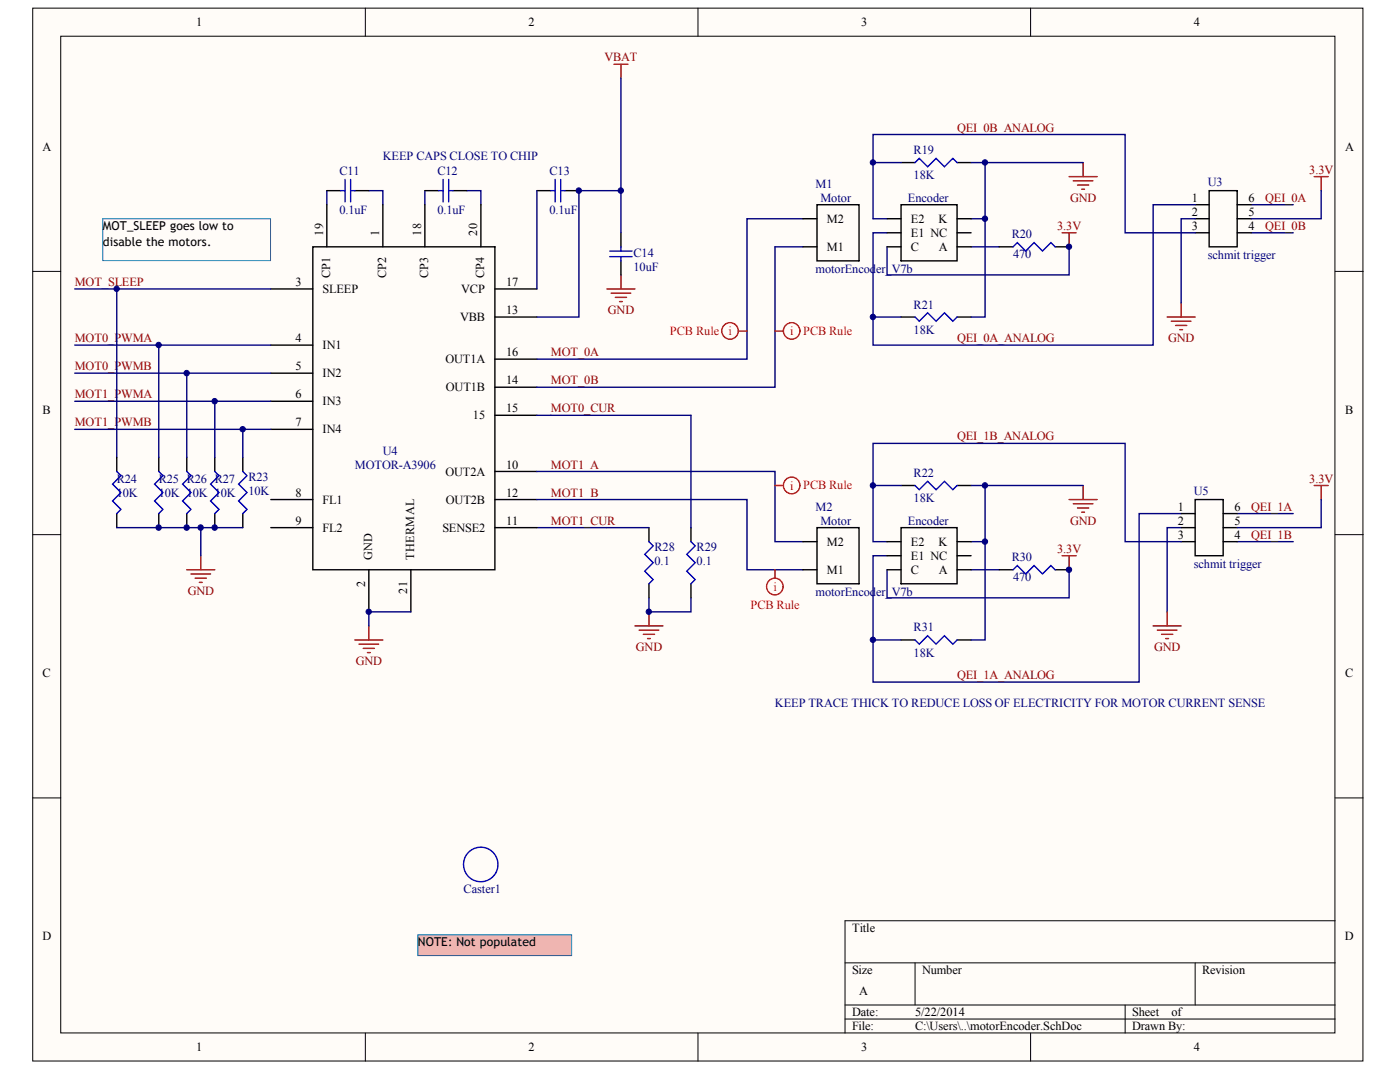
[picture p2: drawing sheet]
<svg xmlns="http://www.w3.org/2000/svg" width="271mm" height="207mm" viewBox="0 0 271 207" stroke-linecap="round" stroke-linejoin="round" font-family="sans-serif">
<defs><g id="words">
<g font-size="2.4">
<text x="37.9" y="5.1">1</text>
<text x="102.3" y="5.1">2</text>
<text x="166.7" y="5.1">3</text>
<text x="231" y="5.1">4</text>
<text x="8.2" y="29.1">A</text>
<text x="260.3" y="29.1">A</text>
<text x="230.6" y="39">1</text>
<text x="230.6" y="41.7">2</text>
<text x="241.6" y="41.7">5</text>
<text x="241.6" y="39">6</text>
<text x="19.9" y="44.5">MOT_SLEEP goes low to</text>
<text x="19.9" y="47.5">disable the motors.</text>
<text x="62.5" y="45.6" transform="rotate(-90 62.5 45.6)">19</text>
<text x="73.4" y="45.6" transform="rotate(-90 73.4 45.6)">1</text>
<text x="81.5" y="45.6" transform="rotate(-90 81.5 45.6)">18</text>
<text x="92.3" y="45.6" transform="rotate(-90 92.3 45.6)">20</text>
<text x="160" y="43.1">M2</text>
<text x="176.3" y="45.8">E1 NC</text>
<text x="176.3" y="43.1">E2</text>
<text x="181.6" y="43.1">K</text>
<text x="230.6" y="44.5">3</text>
<text x="241.6" y="44.5">4</text>
<text x="63.9" y="53.8" transform="rotate(-90 63.9 53.8)">CP1</text>
<text x="74.7" y="53.8" transform="rotate(-90 74.7 53.8)">CP2</text>
<text x="82.9" y="53.8" transform="rotate(-90 82.9 53.8)">CP3</text>
<text x="93.7" y="53.8" transform="rotate(-90 93.7 53.8)">CP4</text>
<text x="160" y="48.5">M1</text>
<text x="176.3" y="48.5">C</text>
<text x="181.7" y="48.5">A</text>
<text x="57.2" y="55.3">3</text>
<text x="62.4" y="56.7">SLEEP</text>
<text x="89.3" y="56.7">VCP</text>
<text x="97.9" y="55.3">17</text>
<text x="89.1" y="62.1">VBB</text>
<text x="97.9" y="60.7">13</text>
<text x="57.2" y="66.2">4</text>
<text x="57.2" y="71.6">5</text>
<text x="62.4" y="67.5">IN1</text>
<text x="86.2" y="70.2">OUT1A</text>
<text x="97.9" y="68.9">16</text>
<text x="57.2" y="77">6</text>
<text x="62.4" y="73">IN2</text>
<text x="86.3" y="75.7">OUT1B</text>
<text x="97.9" y="74.3">14</text>
<text x="8.3" y="80">B</text>
<text x="57.2" y="82.5">7</text>
<text x="62.4" y="78.4">IN3</text>
<text x="62.4" y="83.8">IN4</text>
<text x="91.5" y="81.1">15</text>
<text x="97.9" y="79.7">15</text>
<text x="260.3" y="80">B</text>
<text x="86.2" y="92">OUT2A</text>
<text x="97.9" y="90.6">10</text>
<text x="57.2" y="96">8</text>
<text x="57.2" y="101.5">9</text>
<text x="62.4" y="97.4">FL1</text>
<text x="86.3" y="97.4">OUT2B</text>
<text x="97.9" y="101.5">11</text>
<text x="97.9" y="96">12</text>
<text x="227.9" y="98.7">1</text>
<text x="227.9" y="101.5">2</text>
<text x="238.9" y="101.5">5</text>
<text x="238.9" y="98.7">6</text>
<text x="62.4" y="102.8">FL2</text>
<text x="85.6" y="102.8">SENSE2</text>
<text x="160" y="105.5">M2</text>
<text x="176.3" y="105.5">E2</text>
<text x="181.6" y="105.5">K</text>
<text x="227.9" y="104.2">3</text>
<text x="238.9" y="104.2">4</text>
<text x="70.7" y="113.6" transform="rotate(-90 70.7 113.6)">2</text>
<text x="72" y="108.3" transform="rotate(-90 72 108.3)">GND</text>
<text x="80.2" y="108.3" transform="rotate(-90 80.2 108.3)">THERMAL</text>
<text x="160" y="111">M1</text>
<text x="176.3" y="111">C</text>
<text x="176.3" y="108.2">E1 NC</text>
<text x="181.7" y="111">A</text>
<text x="78.8" y="114.8" transform="rotate(-90 78.8 114.8)">21</text>
<text x="8.3" y="130.9">C</text>
<text x="260.3" y="130.9">C</text>
<text x="8.2" y="181.8">D</text>
<text x="80.9" y="183">NOTE: Not populated</text>
<text x="164.9" y="180.2">Title</text>
<text x="260.3" y="181.8">D</text>
<text x="164.9" y="188.3">Size</text>
<text x="178.4" y="188.3">Number</text>
<text x="232.6" y="188.3">Revision</text>
<text x="164.9" y="196.4">Date:</text>
<text x="166.2" y="192.4">A</text>
<text x="177.1" y="196.4">5/22/2014</text>
<text x="219.1" y="196.4">Sheet</text>
<text x="226.7" y="196.4">of</text>
<text x="37.9" y="203.3">1</text>
<text x="102.3" y="203.3">2</text>
<text x="164.9" y="199.2">File:</text>
<text x="166.7" y="203.3">3</text>
<text x="177.1" y="199.2">C:\Users\..\motorEncoder.SchDoc</text>
<text x="219.1" y="199.2">Drawn By:</text>
<text x="231" y="203.3">4</text>
</g>
<g font-size="2.4" fill="#800000">
<text x="117" y="11.9">VBAT</text>
<text x="185.2" y="25.4">QEI_0B_ANALOG</text>
<text x="253.4" y="33.6">3.3V</text>
<text x="207.1" y="39">GND</text>
<text x="244.8" y="39">QEI_0A</text>
<text x="204.6" y="44.5">3.3V</text>
<text x="244.8" y="44.5">QEI_0B</text>
<text x="14.5" y="55.3">MOT_SLEEP</text>
<text x="117.6" y="60.7">GND</text>
<text x="14.5" y="66.2">MOT0_PWMA</text>
<text x="14.5" y="71.6">MOT0_PWMB</text>
<text x="106.6" y="68.9">MOT_0A</text>
<text x="185.2" y="66.2">QEI_0A_ANALOG</text>
<text x="226.1" y="66.1">GND</text>
<text x="14.5" y="77">MOT1_PWMA</text>
<text x="106.6" y="74.3">MOT_0B</text>
<text x="14.5" y="82.5">MOT1_PWMB</text>
<text x="106.6" y="79.7">MOT0_CUR</text>
<text x="185.2" y="85.2">QEI_1B_ANALOG</text>
<text x="106.6" y="90.6">MOT1_A</text>
<text x="253.4" y="93.3">3.3V</text>
<text x="106.6" y="101.5">MOT1_CUR</text>
<text x="106.6" y="96">MOT1_B</text>
<text x="207.1" y="101.4">GND</text>
<text x="242.1" y="98.7">QEI_1A</text>
<text x="204.6" y="106.9">3.3V</text>
<text x="242.1" y="104.2">QEI_1B</text>
<text x="36.3" y="115">GND</text>
<text x="123.1" y="125.9">GND</text>
<text x="223.3" y="125.9">GND</text>
<text x="68.9" y="128.6">GND</text>
<text x="185.2" y="131.3">QEI_1A_ANALOG</text>
</g>
<g font-size="2.4" fill="#000080">
<text x="176.8" y="29.8">R19</text>
<text x="65.7" y="33.9">C11</text>
<text x="74.1" y="30.9">KEEP CAPS CLOSE TO CHIP</text>
<text x="84.7" y="33.9">C12</text>
<text x="106.3" y="33.9">C13</text>
<text x="176.8" y="34.7">18K</text>
<text x="65.7" y="41.5">0.1uF</text>
<text x="84.7" y="41.5">0.1uF</text>
<text x="106.3" y="41.5">0.1uF</text>
<text x="157.8" y="36.3">M1</text>
<text x="158.8" y="39">Motor</text>
<text x="175.7" y="39">Encoder</text>
<text x="233.7" y="36">U3</text>
<text x="195.8" y="46.1">R20</text>
<text x="122.6" y="52.3">10uF</text>
<text x="122.6" y="49.6">C14</text>
<text x="157.8" y="52.9">motorEncod</text>
<text x="169.5" y="52.9">er_V7b</text>
<text x="196.1" y="49.9">470</text>
<text x="233.7" y="50.2">schmit trigger</text>
<text x="176.8" y="59.7">R21</text>
<text x="176.8" y="64.5">18K</text>
<text x="74.1" y="87.9">U4</text>
<text x="22.6" y="93.3">R24</text>
<text x="30.7" y="93.3">R25 R26 R27</text>
<text x="48.1" y="95.8">10K</text>
<text x="48.1" y="93">R23</text>
<text x="68.7" y="90.6">MOTOR-A3906</text>
<text x="176.8" y="92.2">R22</text>
<text x="231" y="95.8">U5</text>
<text x="22.6" y="96">10K</text>
<text x="30.7" y="96">10K 10K 10K</text>
<text x="157.8" y="98.7">M2</text>
<text x="158.8" y="101.5">Motor</text>
<text x="175.7" y="101.5">Encoder</text>
<text x="176.8" y="97.1">18K</text>
<text x="126.7" y="106.6">R28</text>
<text x="134.8" y="106.6">R29</text>
<text x="126.7" y="109.3">0.1</text>
<text x="134.8" y="109.3">0.1</text>
<text x="195.8" y="108.5">R30</text>
<text x="196.1" y="112.3">470</text>
<text x="231" y="109.9">schmit trigger</text>
<text x="157.8" y="115.3">motorEncod</text>
<text x="169.5" y="115.3">er_V7b</text>
<text x="176.8" y="122.1">R31</text>
<text x="176.8" y="127">18K</text>
<text x="150" y="136.8">KEEP TRACE THICK TO REDUCE LOSS OF ELECTRICITY FOR MOTOR CURRENT SENSE</text>
<text x="89.7" y="172.7">Caster1</text>
</g>
<g font-size="2.4" fill="#f00">
<text x="129.7" y="64.8">PCB Rule</text>
<text x="141" y="64.8">i</text>
<text x="152.9" y="64.8">i</text>
<text x="155.4" y="64.8">PCB Rule</text>
<text x="152.9" y="94.7">i</text>
<text x="155.4" y="94.6">PCB Rule</text>
<text x="145.2" y="117.7">PCB Rule</text>
<text x="149.7" y="114.2">i</text>
</g>
</g></defs>
<g fill="#fffcf8" stroke="#000" stroke-width=".19">
<path d="M6.3 1.6h257.5v203.6h-257.5z"/>
<path d="M11.8 7h246.5v192.7h-246.5z"/>
</g>
<g fill="none" stroke="#000" stroke-width=".19">
<path d="M70.7 1.6v5.4M135.1 1.6v5.4M199.4 1.6v5.4M6.3 52.5h5.5M258.4 52.5h5.4M6.3 103.4h5.5M258.4 103.4h5.4M6.3 154.3h5.5M258.4 154.3h5.4M258.4 178h-94.9v21.7M70.7 199.7v5.5M135.1 199.7v5.5"/>
<path d="M163.5 186.2h94.9M163.5 194.3h94.9M163.5 197h94.9M177.1 186.2v8.1M199.4 199.7v5.5M217.7 194.3v5.4M231.3 186.2v8.1"/>
</g>
<g fill="none" stroke="#000080" stroke-width=".27">
<path d="M120.2 15.1v29.9M63.2 36.9v2.7M71.4 36.9h2.7v2.7M82.2 36.9v2.7M90.4 36.9h2.7v2.7M103.9 36.9v19M120.2 36.9h-8.2v24.4h-8.1M169 31.4h5.4M187.9 31.4h2.7M209.6 31.4h-19v10.9h-2.7M231.3 39.6h-8.1v27.1h-54.2v-21.7h2.7M242.1 39.6h8.2"/>
<path d="M255.7 36.9v5.4h-13.6M14.5 55.9h37.9M155.4 47.7h-5.4v27.2h-46.1M155.4 42.3h-10.8v27.1h-40.7M171.7 42.3h-2.7v-16.3h48.7v19h13.6M171.7 47.7v5.5h35.2v-5.5M187.9 47.7h5.4M190.6 42.3v19h-2.7M231.3 42.3h-2.7v16.3M242.1 45h8.2M14.5 66.7h37.9M14.5 72.2h37.9"/>
<path d="M14.5 77.6h37.9M30.7 66.7v21.7M36.1 72.2v16.2M41.6 77.6v10.8M169 61.3h5.4M14.5 83h37.9M47 83v5.4M103.9 91.2h46.1v13.5h5.4M103.9 96.6h40.7v13.6h10.8M103.9 80.3h29.8v21.7M169 93.9h5.4M187.9 93.9h21.7"/>
<path d="M190.6 93.9v29.8h-2.7M228.6 99.3h-8.2v32.6h-51.4v-24.5h2.7M239.4 99.3h10.9M255.7 96.6v5.4h-16.3M38.9 102v5.4M79.5 118.3h-8.1v2.7M103.9 102h21.7M125.6 115.6v2.7h8.1v-2.7M171.7 104.7h-2.7v-19h48.7v19h10.9M171.7 110.2v5.4h35.2v-5.4M187.9 110.2h5.4M187.9 104.7h2.7"/>
<path d="M228.6 102h-2.7v16.3M239.4 104.7h10.9M169 123.7h5.4"/>
</g>
<g fill="none" stroke="#800000" stroke-width=".27">
<path d="M118.8 12.4h2.7M120.2 12.4v2.7M206.9 34.2h5.4M207.7 35h3.8M208.5 35.8h2.2M209.3 36.6h.6M209.6 31.4v2.8M254.3 34.2h2.7M255.7 34.2v2.7M117.5 55.9h5.4M118.3 56.7h3.8M119.1 57.5h2.2"/>
<path d="M119.9 58.3h.5M120.2 53.2v2.7M205.5 45h2.8M206.9 45v2.7M228.6 58.6v2.7M225.9 61.3h5.4M226.7 62.1h3.8M227.5 62.9h2.2M228.3 63.7h.6M206.9 96.6h5.4M207.7 97.4h3.8M208.5 98.2h2.2"/>
<path d="M209.3 99h.6M209.6 93.9v2.7M254.3 93.9h2.7M255.7 93.9v2.7M36.1 110.2h5.5M37 111h3.8M37.8 111.8h2.1M38.6 112.6h.5M38.9 107.4v2.8M125.6 118.3v2.7M205.5 107.4h2.8M206.9 107.4v2.8"/>
<path d="M225.9 118.3v2.7M68.7 123.7h5.4M69.5 124.6h3.8M70.3 125.4h2.2M71.1 126.2h.6M71.4 121v2.7M122.9 121h5.4M123.7 121.8h3.8M124.5 122.7h2.2M125.3 123.5h.6M223.2 121h5.4M224 121.8h3.8"/>
<path d="M224.8 122.7h2.2M225.6 123.5h.5"/>
</g>
<g fill="none" stroke="#000" stroke-width=".27">
<path d="M63.2 39.6v8.1M63.2 36.9h2.8M68.7 36.9h2.7M74.1 39.6v8.1M82.2 39.6v8.1M82.2 36.9h2.7M87.6 36.9h2.8M93.1 39.6v8.1M103.9 36.9h2.7M109.3 36.9h2.7M158.1 39.6h8.1v10.8h-8.1zM174.4 39.6h10.8v10.8h-10.8z"/>
<path d="M174.4 31.4h2.7M185.2 31.4h2.7M231.3 39.6h2.7M234 36.9h5.4v10.8h-5.4zM239.4 39.6h2.7M52.4 55.9h8.1M60.5 47.7h35.3v62.5h-35.3zM95.8 55.9h8.1M120.2 45v2.7M120.2 50.4v2.8M155.4 47.7h2.7M155.4 42.3h2.7"/>
<path d="M171.7 47.7h2.7M171.7 42.3h2.7M171.7 45h2.7M185.2 47.7h2.7M185.2 42.3h2.7M185.2 45h2.7M193.3 47.7h2.8M204.2 47.7h2.7M231.3 42.3h2.7M231.3 45h2.7M239.4 42.3h2.7M239.4 45h2.7"/>
<path d="M52.4 66.7h8.1M52.4 72.2h8.1M52.4 77.6h8.1M95.8 74.9h8.1M95.8 69.4h8.1M95.8 61.3h8.1M174.4 61.3h2.7M185.2 61.3h2.7M30.7 88.4v2.8M30.7 99.3v2.7M36.1 88.4v2.8M36.1 99.3v2.7"/>
<path d="M41.6 88.4v2.8M41.6 99.3v2.7M47 88.4v2.8M47 99.3v2.7M52.4 83h8.1M52.4 96.6h8.1M95.8 96.6h8.1M95.8 91.2h8.1M95.8 80.3h8.1M174.4 93.9h2.7M185.2 93.9h2.7M228.6 99.3h2.7"/>
<path d="M231.3 96.6h5.4v10.8h-5.4zM236.7 99.3h2.7M52.4 102h8.1M71.4 110.2v8.1M79.5 110.2v8.1M95.8 102h8.1M125.6 102v2.7M125.6 112.9v2.7M133.7 102v2.7M133.7 112.9v2.7M155.4 110.2h2.7M155.4 104.7h2.7"/>
<path d="M158.1 102h8.1v10.9h-8.1zM171.7 110.2h2.7M171.7 104.7h2.7M171.7 107.4h2.7M174.4 102h10.8v10.9h-10.8zM185.2 110.2h2.7M185.2 104.7h2.7M185.2 107.4h2.7M193.3 110.2h2.8M204.2 110.2h2.7M228.6 102h2.7M228.6 104.7h2.7"/>
<path d="M236.7 102h2.7M236.7 104.7h2.7M174.4 123.7h2.7M185.2 123.7h2.7"/>
</g>
<g fill="none" stroke="#00f" stroke-width=".27">
<path d="M66 36.9h.8M66.8 34.7v4.3M67.9 34.7v4.3M67.9 36.9h.8M84.9 36.9h.8M85.7 34.7v4.3M86.8 36.9h.8M86.8 34.7v4.3M106.6 36.9h.8M107.4 34.7v4.3M108.5 36.9h.8M108.5 34.7v4.3"/>
<path d="M177.1 31.4l.8-.8 1.6 1.7 1.6-1.7 1.7 1.7 1.6-1.7 .8 .8M118 48.5h4.3M118 49.6h4.3M120.2 47.7v.8M120.2 49.6v.8M196.1 47.7l.8-.8 1.6 1.6 1.6-1.6 1.6 1.6 1.7-1.6 .8 .8M177.1 61.3l.8 .8 1.6-1.6 1.6 1.6 1.7-1.6 1.6 1.6 .8-.8M30.7 91.2l.8 .8-1.6 1.6 1.6 1.6-1.6 1.7 1.6 1.6-.8 .8M36.1 91.2l.9 .8-1.7 1.6 1.7 1.6-1.7 1.7 1.7 1.6-.9 .8M41.6 91.2l.8 .8-1.6 1.6 1.6 1.6-1.6 1.7 1.6 1.6-.8 .8M47 91.2l.8 .8-1.6 1.6 1.6 1.6-1.6 1.7 1.6 1.6-.8 .8M177.1 93.9l.8 .8 1.6-1.6 1.6 1.6 1.7-1.6 1.6 1.6 .8-.8"/>
<path d="M125.6 104.7l.8 .8-1.6 1.7 1.6 1.6-1.6 1.6 1.6 1.7-.8 .8M133.7 104.7l.8 .8-1.6 1.7 1.6 1.6-1.6 1.6 1.6 1.7-.8 .8M196.1 110.2l.8-.9 1.6 1.7 1.6-1.7 1.6 1.7 1.7-1.7 .8 .9M177.1 123.7l.8 .9 1.6-1.7 1.6 1.7 1.7-1.7 1.6 1.7 .8-.9M96 168.8a3.3 3.3 0 0 0-2.8-5 3.3 3.3 0 0 0-3.2 4.6 3.3 3.3 0 0 0 5.5 1l.4-.6"/>
</g>
<g fill="none" stroke="#f00" stroke-width=".27">
<path d="M142.9 64h1.7M150 64h1.6M150 93.9h1.6M150 110.2v1.6"/>
<circle cx="141.3" cy="64" r="1.6"/>
<circle cx="153.2" cy="64" r="1.6"/>
<circle cx="153.2" cy="93.9" r="1.61"/>
<circle cx="149.9" cy="113.4" r="1.61"/>
</g>
<path d="M19.9 42.3h32.5v8.1h-32.5z" fill="none" stroke="#0075ad" stroke-width=".19"/>
<path d="M80.9 180.7h29.7v4.1h-29.7z" fill="#efb5b1" stroke="#0075ad" stroke-width=".19"/>
<path d="M22.6 55.9v32.5M22.6 102h24.4" fill="none" stroke="#000080" stroke-width=".27"/>
<path d="M22.6 88.4v2.8M22.6 99.3v2.7" fill="none" stroke="#000" stroke-width=".27"/>
<path d="M22.6 91.2l.8 .8-1.6 1.6 1.6 1.6-1.6 1.7 1.6 1.6-.8 .8" fill="none" stroke="#00f" stroke-width=".27"/>
<g fill="#000080" stroke="#000080" stroke-width=".19">
<circle cx="22.6" cy="55.8" r=".52"/>
<circle cx="30.7" cy="102" r=".52"/>
<circle cx="30.7" cy="66.7" r=".52"/>
<circle cx="36.1" cy="102" r=".52"/>
<circle cx="36.1" cy="72.1" r=".52"/>
<circle cx="38.8" cy="102" r=".52"/>
<circle cx="41.5" cy="102" r=".52"/>
<circle cx="41.5" cy="77.6" r=".52"/>
<circle cx="47" cy="83" r=".52"/>
<circle cx="71.4" cy="118.3" r=".52"/>
<circle cx="112" cy="36.9" r=".52"/>
<circle cx="120.1" cy="36.9" r=".52"/>
<circle cx="125.6" cy="118.3" r=".52"/>
<circle cx="168.9" cy="123.7" r=".52"/>
<circle cx="168.9" cy="93.9" r=".52"/>
<circle cx="168.9" cy="61.3" r=".52"/>
<circle cx="168.9" cy="31.4" r=".52"/>
<circle cx="190.6" cy="104.7" r=".52"/>
<circle cx="190.6" cy="93.9" r=".52"/>
<circle cx="190.6" cy="42.3" r=".52"/>
<circle cx="190.6" cy="31.4" r=".52"/>
<circle cx="206.9" cy="110.1" r=".52"/>
<circle cx="206.9" cy="47.7" r=".52"/>
</g>
<use href="#words"/>
</svg>
